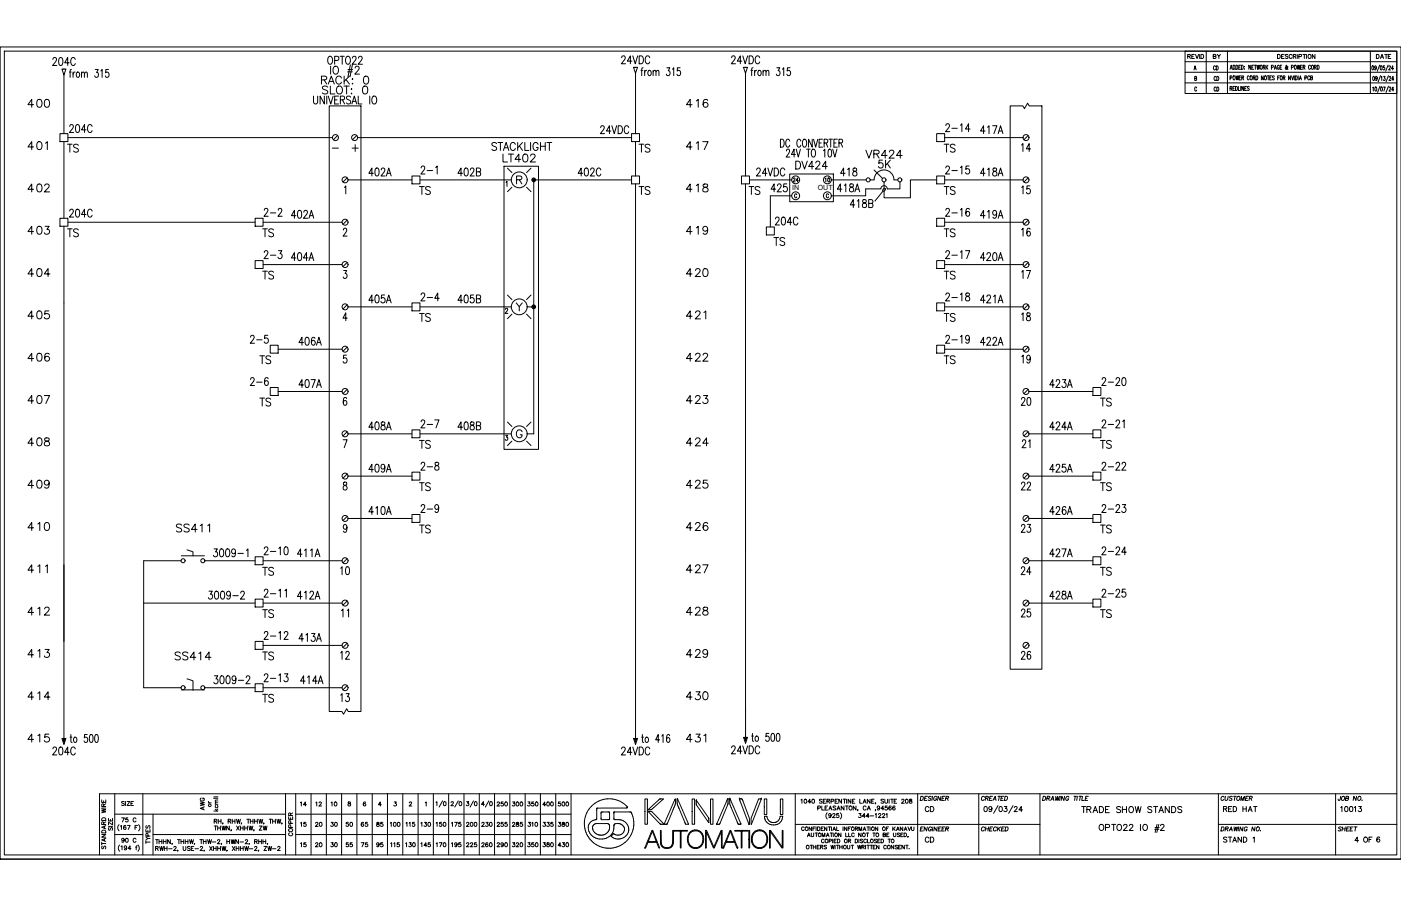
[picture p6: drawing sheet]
<svg xmlns="http://www.w3.org/2000/svg" width="432mm" height="279mm" viewBox="0 0 432 279" stroke-linecap="round" stroke-linejoin="round" font-family="sans-serif">
<defs><g id="words">
<g font-size="5.7">
<text x="15.2" y="21.5">204C</text>
<text x="100.2" y="21.2">OPTO22</text>
<text x="190.5" y="20.8">24VDC</text>
<text x="224.4" y="20.8">24VDC</text>
<text x="98.1" y="27.2">RACK: 0</text>
<text x="10.6" y="34.2">00</text>
<text x="98.4" y="30.3">SLOT: 0</text>
<text x="213.8" y="34.2">16</text>
<text x="20.5" y="42">204C</text>
<text x="290.7" y="42">2-14</text>
<text x="10.6" y="47.3">01</text>
<text x="150.6" y="47.6">STACKLIGHT</text>
<text x="184.1" y="42.3">24VDC</text>
<text x="213.8" y="47.3">17</text>
<text x="301.3" y="42.3">417A</text>
<text x="314" y="48">14</text>
<text x="19.8" y="48.3">TS</text>
<text x="154.2" y="51.2">LT402</text>
<text x="196.1" y="48.3">TS</text>
<text x="244.5" y="53.3">DV424</text>
<text x="266" y="50.1">VR424</text>
<text x="269.9" y="52.9">5K</text>
<text x="290" y="48.3">TS</text>
<text x="112.9" y="55.4">402A</text>
<text x="128.8" y="55">2-1</text>
<text x="140.4" y="55.4">402B</text>
<text x="177.4" y="55.4">402C</text>
<text x="232.1" y="55.4">24VDC</text>
<text x="258.2" y="55.4">418</text>
<text x="290.7" y="55">2-15</text>
<text x="301.3" y="55.4">418A</text>
<text x="10.6" y="60.3">02</text>
<text x="213.8" y="60.3">18</text>
<text x="236.7" y="60.3">425</text>
<text x="257.2" y="60.3">418A</text>
<text x="261.1" y="65.3">418B</text>
<text x="314" y="61">15</text>
<text x="20.5" y="68.1">204C</text>
<text x="80.4" y="68.1">2-2</text>
<text x="88.9" y="68.4">402A</text>
<text x="238.1" y="70.6">204C</text>
<text x="290.7" y="68.1">2-16</text>
<text x="301.3" y="68.4">419A</text>
<text x="10.6" y="73.4">03</text>
<text x="213.8" y="73.4">19</text>
<text x="237.8" y="76.9">TS</text>
<text x="314" y="74.1">16</text>
<text x="80.4" y="81.1">2-3</text>
<text x="88.9" y="81.5">404A</text>
<text x="290.7" y="81.1">2-17</text>
<text x="301.3" y="81.5">420A</text>
<text x="10.6" y="86.4">04</text>
<text x="213.4" y="86.4">20</text>
<text x="314" y="87.1">17</text>
<text x="112.9" y="94.5">405A</text>
<text x="128.8" y="94.2">2-4</text>
<text x="140.4" y="94.5">405B</text>
<text x="290.7" y="94.2">2-18</text>
<text x="301.3" y="94.5">421A</text>
<text x="10.6" y="99.5">05</text>
<text x="213.4" y="99.5">21</text>
<text x="314" y="100.2">18</text>
<text x="76.2" y="107.2">2-5</text>
<text x="91.4" y="107.6">406A</text>
<text x="290.7" y="107.2">2-19</text>
<text x="301.3" y="107.6">422A</text>
<text x="10.6" y="112.5">06</text>
<text x="213.4" y="112.5">22</text>
<text x="314" y="113.2">19</text>
<text x="10.6" y="125.6">07</text>
<text x="76.2" y="120.3">2-6</text>
<text x="91.4" y="120.7">407A</text>
<text x="213.4" y="125.6">23</text>
<text x="322.8" y="120.7">423A</text>
<text x="338.7" y="120.3">2-20</text>
<text x="79" y="126.3">TS</text>
<text x="314" y="126.3">20</text>
<text x="338.3" y="126.3">TS</text>
<text x="112.9" y="133.7">408A</text>
<text x="128.8" y="133.3">2-7</text>
<text x="140.4" y="133.7">408B</text>
<text x="322.8" y="133.7">424A</text>
<text x="338.7" y="133.3">2-21</text>
<text x="10.6" y="138.6">08</text>
<text x="213.4" y="138.6">24</text>
<text x="314" y="139.3">21</text>
<text x="112.9" y="146.8">409A</text>
<text x="322.8" y="146.8">425A</text>
<text x="10.6" y="151.7">09</text>
<text x="128.4" y="152.4">TS</text>
<text x="213.4" y="151.7">25</text>
<text x="314" y="152.4">22</text>
<text x="338.3" y="152.4">TS</text>
<text x="112.9" y="159.8">410A</text>
<text x="128.8" y="159.5">2-9</text>
<text x="322.8" y="159.8">426A</text>
<text x="338.7" y="159.5">2-23</text>
<text x="10.9" y="164.7">10</text>
<text x="53.6" y="165.5">SS411</text>
<text x="128.4" y="165.5">TS</text>
<text x="213.4" y="164.7">26</text>
<text x="314" y="165.5">23</text>
<text x="338.3" y="165.5">TS</text>
<text x="64.9" y="172.9">3009-1</text>
<text x="90.7" y="172.9">411A</text>
<text x="322.8" y="172.9">427A</text>
<text x="10.9" y="177.8">11</text>
<text x="80.1" y="178.5">TS</text>
<text x="104.1" y="178.5">10</text>
<text x="213.4" y="177.8">27</text>
<text x="314" y="178.5">24</text>
<text x="338.3" y="178.5">TS</text>
<text x="63.5" y="185.9">3009-2</text>
<text x="90.7" y="185.9">412A</text>
<text x="322.8" y="185.9">428A</text>
<text x="10.9" y="190.9">12</text>
<text x="80.1" y="191.6">TS</text>
<text x="213.4" y="190.9">28</text>
<text x="314" y="191.6">25</text>
<text x="338.3" y="191.6">TS</text>
<text x="10.9" y="203.9">13</text>
<text x="91.4" y="199">413A</text>
<text x="213.4" y="203.9">29</text>
<text x="52.9" y="204.6">SS414</text>
<text x="80.1" y="204.6">TS</text>
<text x="104.1" y="204.6">12</text>
<text x="314" y="204.6">26</text>
<text x="64.9" y="212">3009-2</text>
<text x="91.7" y="212">414A</text>
<text x="10.9" y="217">14</text>
<text x="80.1" y="217.7">TS</text>
<text x="104.1" y="217.7">13</text>
<text x="213.4" y="217">30</text>
<text x="10.9" y="230">15</text>
<text x="213.4" y="230">31</text>
</g>
<g font-size="5.3">
<text x="128.4" y="61">TS</text>
<text x="196.1" y="61">TS</text>
<text x="230" y="61">TS</text>
<text x="290" y="61">TS</text>
<text x="19.8" y="74.1">TS</text>
<text x="80.1" y="74.1">TS</text>
<text x="290" y="74.1">TS</text>
<text x="80.1" y="87.1">TS</text>
<text x="290" y="87.1">TS</text>
<text x="128.4" y="100.2">TS</text>
<text x="290" y="100.2">TS</text>
<text x="79" y="113.2">TS</text>
<text x="290" y="113.2">TS</text>
<text x="128.4" y="139.3">TS</text>
<text x="338.3" y="139.3">TS</text>
<text x="128.8" y="146">2-8</text>
<text x="338.7" y="146">2-22</text>
<text x="80.4" y="172.2">2-10</text>
<text x="338.7" y="172.2">2-24</text>
<text x="80.4" y="185.2">2-11</text>
<text x="338.7" y="185.2">2-25</text>
<text x="108.7" y="191.6" transform="rotate(-90 108.7 191.6)">11</text>
<text x="80.4" y="198.3">2-12</text>
<text x="80.4" y="211.3">2-13</text>
<text x="15.2" y="233.9">204C</text>
<text x="190.5" y="233.9">24VDC</text>
<text x="224.4" y="233.5">24VDC</text>
</g>
<g font-size="4.9">
<text x="133.3" y="250.1">1/0</text>
<text x="142.9" y="250.1">3/0</text>
<text x="147.5" y="250.1">4/0</text>
<text x="332.3" y="251.9">TRADE SHOW STANDS</text>
<text x="284.3" y="261.1">CD</text>
<text x="419.5" y="261.1">OF</text>
</g>
<g font-size="4.4">
<text x="372.9" y="19.4">BY</text>
<text x="373.2" y="22.9">CD</text>
<text x="423.3" y="19.4">DATE</text>
<text x="373.2" y="26.1">CD</text>
<text x="284.3" y="251.5">CD</text>
<text x="376.1" y="251.5">RED HAT</text>
<text x="412.4" y="251.5">10013</text>
<text x="91.7" y="256.1">15</text>
<text x="96.3" y="256.1">20</text>
<text x="100.9" y="256.1">30</text>
<text x="105.8" y="256.1">50</text>
<text x="110.4" y="256.1">65</text>
<text x="115" y="256.1">85</text>
<text x="119.2" y="256.1">100</text>
<text x="124.2" y="256.1">115</text>
<text x="128.8" y="256.1">130</text>
<text x="133.7" y="256.1">150</text>
<text x="138.3" y="256.1">175</text>
<text x="147.5" y="256.1">230</text>
<text x="157" y="256.1">285</text>
<text x="161.9" y="256.1">310</text>
<text x="171.1" y="256.1">380</text>
<text x="91.7" y="262.5">15</text>
<text x="96.3" y="262.5">20</text>
<text x="100.9" y="262.5">30</text>
<text x="105.8" y="262.5">55</text>
<text x="110.4" y="262.5">75</text>
<text x="115" y="262.5">95</text>
<text x="119.6" y="262.5">115</text>
<text x="124.2" y="262.5">130</text>
<text x="128.8" y="262.5">145</text>
<text x="133.7" y="262.5">170</text>
<text x="138.3" y="262.5">195</text>
<text x="147.5" y="262.5">260</text>
<text x="157" y="262.5">320</text>
<text x="166.5" y="262.5">380</text>
<text x="171.1" y="262.5">430</text>
</g>
<g font-size="4">
<text x="373.2" y="29.3">CD</text>
<text x="243.4" y="57.2">24</text>
<text x="253.3" y="57.2">10</text>
<text x="91.7" y="249.8">14</text>
<text x="96.3" y="249.8">12</text>
<text x="101.2" y="249.8">10</text>
<text x="106.2" y="249.8">8</text>
<text x="115.7" y="249.8">4</text>
<text x="152.4" y="249.8">250</text>
<text x="157" y="249.8">300</text>
<text x="161.6" y="249.8">350</text>
<text x="166.5" y="249.8">400</text>
<text x="171.1" y="249.8">500</text>
<text x="301.6" y="248">CREATED</text>
<text x="375.4" y="248">CUSTOMER</text>
<text x="91.4" y="258.9" transform="rotate(-90 91.4 258.9)">COPPER</text>
</g>
<text font-size="2.6" x="101.6" y="46.9">-</text>
<g font-size="2.2">
<text x="244.1" y="58.6">IN</text>
<text x="252.1" y="58.7">OUT</text>
</g>
</g></defs>
<g fill="none" stroke="#000" stroke-width=".31">
<path d="M0 14.5h431.8v250.4h-431.8zM1.3 15.8h429.2v247.9h-429.2zM108 20l-.7 3.7M108.6 20l-.7 3.7M365.3 15.8h65.2v13h-65.2zM365.3 19h65.2M366.1 17.4l.7-.1v-.4l-.7-.1v1.2M366.5 17.4l.4 .6M367.3 17.4h.5M368.1 16.8h-.8v1.2h.8M368.5 16.8l.4 1.2 .5-1.2M369.7 16.8v1.2"/>
<path d="M370.1 16.8h.5a.67 .67 0 0 1 .4 .6 .67 .67 0 0 1-.4 .6h-.5zM371.8 15.8v13M378.3 15.8v13M393.7 16.8h.5a.67 .67 0 0 1 .4 .6 .67 .67 0 0 1-.4 .6h-.5zM395 17.4h.5M395.8 16.8h-.8v1.2h.8M397 17l-.3-.2-.6 .2 .2 .3 .6 .2v.5l-.8-.2M398.2 17.1a.47 .47 0 0 0-.5-.3 .47 .47 0 0 0-.4 .5v.2a.47 .47 0 0 0 .4 .5 .47 .47 0 0 0 .5-.3M398.6 17.4l.7-.1 .1-.4-.8-.1v1.2M399 17.4l.4 .6M399.8 16.8v1.2M400.3 17.4h.7l.1-.5-.8-.1v1.2"/>
<path d="M401.6 16.8h.8M402 16.8v1.2M402.7 16.8v1.2M405.3 16.8v1.2l-.8-1.2v1.2M422.4 15.8v13M19.7 23.1v18.1M22 21.4l-.3 .1-.1 .4v2M22.5 22.2v1.7M23.7 22.4a.78 .78 0 0 1 .9 .5 .78 .78 0 0 1-.4 1l-.6-.4-.1-.6zM25.1 22.7l.4-.5 .4 .2 .1 1.5M25.1 22.2v1.7M26 22.7l.4-.5 .4 .2 .1 1.5"/>
<path d="M29.4 21.4h.9l-.5 1a.7 .7 0 0 1 .5 .9 .7 .7 0 0 1-1 .3l-.1-.2M31.1 21.9l.4-.5v2.5M33.4 21.4h-.8v1.1a.76 .76 0 0 1 1.1 .4 .76 .76 0 0 1-.8 1l-.4-.5M101.5 32.7h9.8v186.7h-4l-.5-.8-.9 1.7-.5-.9h-3.9zM195.9 22.6v18.6M198.2 20.9l-.3 .1-.1 .4v1.9M198.7 21.7v1.6M199.9 21.8a.78 .78 0 0 1 .9 .6 .78 .78 0 0 1-.5 .9l-.6-.3v-.6zM201.3 22.2l.4-.5 .4 .1 .1 1.5M201.3 21.7v1.6M202.2 22.2l.4-.5 .4 .1 .1 1.5M205.5 20.9h.9l-.4 .9a.7 .7 0 0 1 .5 1 .7 .7 0 0 1-1.1 .3v-.2"/>
<path d="M207.2 21.4l.4-.5v2.4M209.6 20.9h-.8l-.1 1a.76 .76 0 0 1 1.2 .5 .76 .76 0 0 1-.9 .9l-.4-.4M213.3 32.3h-1.7l1.1-1.7v2.5M229.8 22.6v31.7M232.1 20.9l-.3 .1-.1 .4v1.9M232.6 21.7v1.6M233.8 21.8a.78 .78 0 0 1 .9 .6 .78 .78 0 0 1-.5 .9l-.6-.3v-.6zM235.2 22.2l.4-.5 .4 .1 .1 1.5M235.2 21.7v1.6M236.1 22.2l.4-.5 .4 .1 .1 1.5M239.4 20.9h.9l-.5 .9a.69 .69 0 0 1 .6 1 .69 .69 0 0 1-1 .3l-.1-.2M241.1 21.4l.5-.5v2.4"/>
<path d="M243.5 20.9h-.8l-.1 1a.76 .76 0 0 1 1.2 .5 .76 .76 0 0 1-.9 .9l-.4-.4M311.3 32.7h4l.4 .8 1-1.7 .5 .9h3.9v173.7h-9.8zM365.3 25.6h65.2M365.3 22.3h65.2M368 21.6l.3-1.3 .4 1.3M368.1 21.1h.4M368.2 24.2l.5-.1v-.5h-.5v1.2l.6-.1-.2-.5M368.8 27.1a.32 .32 0 0 0-.4-.3 .32 .32 0 0 0-.2 .5l.2 .7 .2 .1 .2-.3M379.1 21.4l.4-1.3 .3 1.3M379.1 24h.5v-.6h-.5v1.2M379.1 27.2h.5l.1-.4-.6-.2v1.3M379.2 21h.5"/>
<path d="M379.4 27.2l.3 .7M380 27.2h.3M380 20.1a.64 .64 0 0 1 .7 .6 .64 .64 0 0 1-.7 .7zM380.2 23.4h.1a.6 .6 0 0 1 .4 .6 .6 .6 0 0 1-.5 .6l-.2-.4zM380.6 26.6h-.6v1.3h.6M380.8 26.6a.62 .62 0 0 1 .6 .7 .62 .62 0 0 1-.6 .6zM380.9 20.1a.64 .64 0 0 1 .6 .6 .64 .64 0 0 1-.6 .7zM380.9 23.4l.2 1.2 .2-1.2 .3 1.2 .2-1.2M381.7 26.6v1.3h.5M381.8 20.7h.3M381.9 24h.4M382.4 20.1h-.6v1.3h.6"/>
<path d="M382.4 26.6v1.3M382.5 23.4h-.6v1.2h.6M382.6 20.1a.64 .64 0 0 1 .6 .6 .64 .64 0 0 1-.6 .7zM382.7 24l.5-.1v-.5h-.5v1.2M383 24l.3 .6M383.3 26.6v1.3l-.6-1.3v1.3M383.5 20.5h.1M383.5 21.3h.1M383.6 27.2h.4M384.2 26.6h-.6v1.3h.6M385 23.7a.32 .32 0 0 0-.4-.3 .32 .32 0 0 0-.2 .5l.2 .7h.2l.2-.3M385 26.8a.29 .29 0 0 0-.4-.1 .29 .29 0 0 0 0 .5l.4 .5-.2 .2-.3-.2"/>
<path d="M385.4 23.4h.1a.6 .6 0 0 1 .5 .6 .6 .6 0 0 1-.6 .6l-.1-.4zM385.5 20.1v1.3l-.6-1.3v1.3M385.8 20.7h.4M386.2 24l.5-.1v-.5h-.5v1.2M386.4 20.1h-.6v1.3h.6M386.5 24l.3 .6M386.6 20.1h.6M386.9 20.1v1.3M387.1 23.4a.62 .62 0 0 1 .6 .6 .62 .62 0 0 1-.6 .6zM387.4 20.1l.2 1.3 .2-1.3 .2 1.3 .2-1.3M388.6 20.2v-.1a.62 .62 0 0 1 .5 .6 .62 .62 0 0 1-.5 .6l-.2-.4zM389.3 20.7h.5v-.5l-.5-.1v1.3"/>
<path d="M389.3 23.4v1.2l-.5-1.2v1.2M389.6 20.7l.3 .7M389.8 23.4h.1a.6 .6 0 0 1 .5 .6 .6 .6 0 0 1-.6 .6l-.1-.4zM390.2 20.1v1.3M390.4 20.7l.4 .7M390.6 23.4h.6M390.8 20.1l-.6 .9M390.9 23.4v1.2M391.4 24h.3M391.9 20.8l.5-.1v-.5l-.5-.1v1.3M391.9 23.4h-.5v1.2h.5M392.7 21.4l.4-1.3 .3 1.3"/>
<path d="M392.7 23.6l-.5-.2v.4a.55 .55 0 0 1 .5 .8l-.5-.2M392.9 21h.4M393.8 24h.3M394.3 20.4a.34 .34 0 0 0-.4-.3 .34 .34 0 0 0-.2 .5l.2 .8 .4-.3-.2-.2M394.3 23.4h-.5v1.2M394.5 20.7h.4M394.7 23.4h.1a.61 .61 0 0 1 .4 .6 .61 .61 0 0 1-.5 .6l-.2-.4zM395.1 20.1h-.6v1.3h.6M395.5 24l.5-.1v-.5h-.5v1.2M395.8 24l.2 .6M397 20.7l-.1-.2a.66 .66 0 0 1-.7 .8v-.4l.4-.5-.1-.3-.1 .5 .4 .7h.2M397.7 23.4v1.2l-.6-1.2v1.2"/>
<path d="M398 20.8l.5-.1v-.5l-.5-.1v1.3M398.1 23.4l.3 1.2 .3-1.2M398.9 23.4v1.2M399.1 20.2v-.1a.62 .62 0 0 1 .5 .6 .62 .62 0 0 1-.5 .6zM399.2 23.4a.62 .62 0 0 1 .6 .6 .62 .62 0 0 1-.6 .6zM399.8 20.1l.2 1.3 .2-1.3 .3 1.3 .2-1.3M400.1 23.4v1.2M400.5 24.6l.3-1.2 .3 1.2M400.6 24.2h.4M400.8 20.7h.4M401.4 20.1h-.6v1.3h.6M401.6 20.7h.5v-.5l-.5-.1v1.3"/>
<path d="M401.9 20.7l.3 .7M402.2 24h.5v-.6h-.5v1.2M403.7 23.7a.33 .33 0 0 0-.4-.3 .33 .33 0 0 0-.3 .5l.2 .7h.3l.2-.3M403.9 20.4a.34 .34 0 0 0-.4-.3 .34 .34 0 0 0-.2 .5l.2 .7 .2 .1 .2-.3M403.9 24l.5-.1v-.5h-.5v1.2l.6-.1-.2-.5M404.3 20.2l.1-.1a.62 .62 0 0 1 .5 .6 .62 .62 0 0 1-.6 .6l-.1-.4zM405.1 20.7h.5v-.5l-.5-.1v1.3M405.4 20.7l.3 .7M406 20.1a.64 .64 0 0 1 .6 .6 .64 .64 0 0 1-.6 .7zM422.9 20.4a.63 .63 0 0 1 .6 .5 .63 .63 0 0 1-.4 .7l-.3-.3zM423.1 27.1l.2-.3v1.3M423.2 23.6a.59 .59 0 0 1 .5 .6 .59 .59 0 0 1-.5 .6z"/>
<path d="M423.9 26.9a.63 .63 0 0 1 .6 .5 .63 .63 0 0 1-.4 .7l-.3-.2zM424.2 20.7l-.1 .3a.34 .34 0 0 1-.5-.3 .34 .34 0 0 1 .5-.3 .63 .63 0 0 1 .2 .7 .63 .63 0 0 1-.6 .4v-.1M424.5 24l-.2 .3a.34 .34 0 0 1-.4-.3 .34 .34 0 0 1 .4-.4 .63 .63 0 0 1 .3 .7 .63 .63 0 0 1-.6 .5l-.1-.2M425.2 20.1l-.7 1.9M425.3 26.6l-.7 1.9M425.5 23.3l-.7 2M425.5 20.4a.63 .63 0 0 1 .6 .5 .63 .63 0 0 1-.4 .7l-.3-.3zM425.6 26.9a.63 .63 0 0 1 .6 .5 .63 .63 0 0 1-.4 .7l-.3-.2zM425.7 23.8l.2-.2v1.2M426.3 26.8h.6l-.4 1.3M426.4 23.6h.5l-.3 .4a.35 .35 0 0 1 .3 .6 .35 .35 0 0 1-.6 0M426.7 20.3h-.4v.5a.34 .34 0 0 1 .5 .1 .34 .34 0 0 1-.1 .5 .34 .34 0 0 1-.5-.1"/>
<path d="M427.8 20.1l-.7 1.9M427.9 23.3l-.7 2M427.9 26.6l-.7 1.9M428 20.6l.1-.2a.28 .28 0 0 1 .4 0 .28 .28 0 0 1 0 .4l-.5 .8h.6M428.1 23.9l.1-.2a.28 .28 0 0 1 .4-.1 .28 .28 0 0 1 0 .4l-.5 .8h.6M428.1 27.1l.2-.3 .3 .3-.5 1h.6M429.5 21.1h-.7l.5-.8v1.3M429.6 24.4h-.7l.4-.8v1.2M429.6 27.7h-.7l.4-.9v1.3M19.7 43.7v23.6M20.9 42.4h81.6M104.1 41.8l-1.3 1.3"/>
<path d="M106.1 57.8l.5-.5v2.5M107 54.8l-1.3 1.3M107.3 55.5h19.7M108.5 45.7h1.9M109.5 44.6v2.1M110 41.8l-1.4 1.3M110.2 42.4h84.4M129.4 55.5h28.2M155.3 51.3h10.7v87.3h-10.7zM156 56.2l.3-.3v1.6M156.4 51.9l1.4 1.3M157.8 57.7l-1.4 1.4"/>
<path d="M159.2 55.4l1.4-.1 .2-.3-.1-.5-.4-.2h-1.1v2.4M160 55.4l.8 1.3M162.3 57.7l1.4 1.4M163.7 51.9l-1.4 1.3M194.6 41.2h2.5v2.5h-2.5zM194.6 54.3h2.5v2.4h-2.5zM194.6 55.5h-30.1v78.3h-2M195.9 43.7v10.6M195.9 56.7v171M213.3 45.3h-1.7l1.1-1.6v2.4M213.3 58.4h-1.7l1.1-1.7v2.5M228.5 54.3h2.5v2.4h-2.5z"/>
<path d="M229.8 56.7v170.7h-.6l.6 1.8 .6-1.8h-.6M231 55.5h13M240.5 42.9a1.29 1.29 0 0 1 1.2 .8 1.29 1.29 0 0 1-.2 1.3l-.4 .4h-.6zM242.4 46.6l.1-.4a.53 .53 0 0 1 .7-.1 .53 .53 0 0 1 .1 .8l-1 1.5h1.1M243.4 53.7h13.5v8.5h-13.5zM243.4 43.5a.65 .65 0 0 0-.8-.6 .65 .65 0 0 0-.4 1v.6a.65 .65 0 0 0 .4 .9 .65 .65 0 0 0 .8-.6M245.2 47.6h-1.3l.9-1.6v2.4M245.4 46l.6 2.4 .7-2.4M246.8 43.5a.65 .65 0 0 0-.8-.6 .65 .65 0 0 0-.4 1v.6a.65 .65 0 0 0 .4 .9 .65 .65 0 0 0 .8-.6M247.6 43.1l.2-.2a1.38 1.38 0 0 1 .5 2.4l-.2 .1a1.39 1.39 0 0 1-.5-2.3zM248.6 46h1.1M249.2 46v2.4"/>
<path d="M250.3 42.9v2.5l-1.1-2.5v2.5M250.4 46.1l.1-.1a1.37 1.37 0 0 1 .5 2.3l-.1 .1a1.37 1.37 0 0 1-.5-2.3zM250.7 42.9l.7 2.5 .7-2.5M252.5 44.1h.6M253.5 42.9h-1v2.5h1M253.8 46.5l.4-.5v2.4M254 44.1l1-.1 .1-.4-.1-.5-1-.2v2.5M254.6 44.1l.5 1.3M255.4 46.1l.4-.1a1.74 1.74 0 0 1 0 2.4h-.1a2.02 2.02 0 0 1-.3-2.3zM255.5 42.9h1.1M256 42.9v2.5M256.2 55.5h10.8"/>
<path d="M256.6 46l.7 2.4 .7-2.4M257 44.1h.7M258.1 42.9h-1.1v2.5h1.1M258.6 44.1l.9-.1 .2-.4-.2-.5-.9-.2v2.5M259.1 44.1l.6 1.3M268.2 55.5h1.2a3.1 3.1 0 0 1 3.1-3.1 3.1 3.1 0 0 1 3 3.1h1.2M269.4 52.4l2.6 2.6M272.1 58.8l.3-.7h.5v.4l-.4 .5h-.4l-2.4 3M277.4 56.1v2.2h-3.9a.98 .98 0 0 0-1-1 .98 .98 0 0 0-1 .9l-4.7 .1v2.1h-10.6M288.7 55.5h-8.1v5.5h-8.1v-4.9M291.1 42.4h24.4M291.1 55.5h24.4"/>
<path d="M19.7 69.8v157.9M20.9 68.5h57.7M81.1 68.5h24.3M105.8 71l.4-.6 .5 .1 .2 .3-.3 .8-.9 1.2h1.3M107 67.9l-1.3 1.3M213.3 71.4h-1.7l1.1-1.6v2.4M237.4 60.4v9.6M255.4 60.1a.36 .36 0 0 0-.5-.3 .36 .36 0 0 0-.2 .4v.3a.36 .36 0 0 0 .2 .5 .36 .36 0 0 0 .5-.3M291.1 68.5h24.4M81.1 81.6h24.3M105.9 83.4h1l-.5 .9a.7 .7 0 0 1 .6 1.1 .7 .7 0 0 1-1.3 0M107 80.9l-1.3 1.3"/>
<path d="M107 94l-1.3 1.3M107 98.1h-1.3l.9-1.6v2.4M107.3 94.6h19.7M129.4 94.6h28.2M155.7 95.4l.2-.3h.3l.3 .4-.8 1.1h.8M156.4 91l1.4 1.4M157.8 96.9l-1.4 1.4M159.1 93.4l.9 1.2v1.3M161 93.4l-1 1.2M162.3 96.9l1.4 1.4M162.5 94.6h2M163.7 91l-1.4 1.4"/>
<path d="M291.1 94.6h24.4M291.1 81.6h24.4M85.7 107.7h19.7M106.8 109.5h-.9l-.1 1.1a.72 .72 0 0 1 1 .1 .72 .72 0 0 1 0 .9 .72 .72 0 0 1-1 .1l-.1-.2M107 107l-1.3 1.3M291.1 107.7h24.4M85.7 120.7h19.7M105.7 135.6h1.3l-.9 2.5M106.8 122.9l-.5-.3a1.48 1.48 0 0 0 .1 2.4 .72 .72 0 0 0 .5-.9 .72 .72 0 0 0-.9-.5l-.2 .6M107 120.1l-1.3 1.3M107 133.1l-1.3 1.3M107.3 133.8h19.7"/>
<path d="M129.4 133.8h28.2M155.8 134.2h.7l-.4 .6a.46 .46 0 0 1 .4 .7 .46 .46 0 0 1-.8 0M156.4 130.2l1.4 1.3M157.8 136l-1.4 1.4M160.9 133.1a.91 .91 0 0 0-1-.5 .91 .91 0 0 0-.7 .9 1.02 1.02 0 0 0 .3 1.3 1.02 1.02 0 0 0 1.3-.1l.1-.6h-.6M162.3 136l1.4 1.4M163.7 130.2l-1.4 1.3M317.2 133.8h19.6M317.2 120.7h19.6M105.9 148.8v.7a.9 .9 0 0 1 1 .6 .9 .9 0 0 1-.4 1 .76 .76 0 0 1-.8-.8 .76 .76 0 0 1 .9-.7l.3-.4-.1-.4zM107 146.2l-1.3 1.3M107 159.2l-1.3 1.3"/>
<path d="M107.3 146.8h19.7M107.3 159.9h19.7M127 145.6h2.4v2.5h-2.4zM317.2 146.8h19.6M317.2 159.9h19.6M336.8 145.6h2.5v2.5h-2.5zM10.4 162.8h-1.8l1.2-1.7v2.5M10.4 175.8h-1.8l1.2-1.6v2.4M55.8 172.9h-11.5v39.2h11.5M55.9 171.4h7.1M57.6 169.6l1.9 .6v1.2M63.1 172.9h15.5"/>
<path d="M78.6 171.7h2.5v2.5h-2.5zM81.1 172.9h24.3M106.9 162.5l-.2 .6a.67 .67 0 0 1-.9-.6 .67 .67 0 0 1 .9-.7l.2 .7a1.22 1.22 0 0 1-.7 1.7l-.3-.4M317.2 172.9h19.6M336.8 171.7h2.5v2.5h-2.5zM10.4 188.9h-1.8l1.2-1.7v2.5M44.3 186h34.3M78.6 184.8h2.5v2.4h-2.5zM78.6 197.8h2.5v2.5h-2.5zM81.1 186h24.3M81.1 199h24.3M317.2 186h19.6"/>
<path d="M336.8 184.8h2.5v2.4h-2.5zM10.4 201.9h-1.8l1.2-1.6v2.4M10.4 215h-1.8l1.2-1.7v2.5M55.9 212.7h7.1M57.6 209.3l1.9 .7v2.9M63.1 212.1h15.5M78.6 210.9h2.5v2.4h-2.5zM81.1 212.1h24.3M10.4 228h-1.8l1.2-1.6v2.4M19.1 227.7h1.2l-.6 1.9zM21.6 227.3h.6M21.8 226.5v2l.1 .4 .3 .1"/>
<path d="M22.9 227.5a.78 .78 0 0 1 .9 .5 .78 .78 0 0 1-.5 1l-.6-.4-.1-.6zM26.9 226.5h-.8l-.1 1.1a.76 .76 0 0 1 1.1 .4 .76 .76 0 0 1-.8 1l-.4-.5M27.8 226.6l.4-.1a1.74 1.74 0 0 1 0 2.5h-.2a1.98 1.98 0 0 1-.2-2.4zM29.4 226.6l.4-.1a1.74 1.74 0 0 1 0 2.5h-.1a1.98 1.98 0 0 1-.3-2.4zM195.3 227.7h1.2l-.6 1.9zM197.8 227.3h.5M198 226.5v2l.1 .4 .3 .1M199.1 227.5a.78 .78 0 0 1 .9 .5 .78 .78 0 0 1-.5 1l-.6-.4-.1-.6zM203.3 228.2h-1.2l.8-1.7v2.5M204 227l.4-.5v2.5M206.4 226.9l-.5-.4a1.54 1.54 0 0 0 .1 2.5 .72 .72 0 0 0 .5-.9 .72 .72 0 0 0-.8-.5l-.3 .6M231.6 227h.6"/>
<path d="M231.9 226.2v2l.1 .3 .3 .1M233 227.1a.78 .78 0 0 1 .9 .6 .78 .78 0 0 1-.5 .9l-.6-.3-.1-.6zM237 226.2h-.9v1a.77 .77 0 0 1 1.1 .5 .77 .77 0 0 1-.8 .9l-.4-.4M237.8 226.3l.5-.1a1.77 1.77 0 0 1 0 2.4h-.2a1.94 1.94 0 0 1-.3-2.3zM239.5 226.3l.4-.1a1.72 1.72 0 0 1 0 2.4h-.2a2.02 2.02 0 0 1-.2-2.3zM31.3 257.3h1.3l-1.3 .9h1.3M31.3 249.4l1.3 .3-1.3 .3 1.3 .3-1.3 .3M31.3 246.7v.8h1.3v-.8M31.3 249.2h1.3M31.3 259.7v.9M31.5 256.1h.9l.2 .8h-1.3zM31.5 252.3h.9l.2 .7h-1.3z"/>
<path d="M31.9 254.3v-.7l-.3-.2-.3 .9h1.3M31.9 248.7v-.7l-.3-.1-.3 .8h1.3M31.9 247v.5M32.2 254.8v.6M32.2 258.7v.6M32.6 258.5l-1.3 .5 1.3 .5M32.6 254.6l-1.3 .5 1.3 .5M32.6 253.4l-.7 .5M32.6 247.9l-.7 .4M33.4 252.4v.8h1.3v-.8M33.4 254.8h1.3M33.6 255.2l-.2 .3 .2 .6 .3-.2 .4-.7 .4 .3-.2 .6"/>
<path d="M34 252.7v.5M34.7 253.5v.9l-1.3-.9v.9M35.4 257.4h8.6M35.4 251.1h52.6M35.4 244.8v18.9M36.7 254.3a1.27 1.27 0 0 0 0 1.9M37.1 254.8l.3-.2v1.2M37.5 252.2h.8l-.6 1.3M38.3 258.9a.39 .39 0 0 1-.6 .4 .39 .39 0 0 1-.1-.7 .39 .39 0 0 1 .6 .1v.8l-.3 .3-.4-.2M38.3 247.3l-.3-.1-.5 .1 .1 .3 .7 .3-.1 .4-.7-.1M38.7 247.2v1.2M38.8 254.7l-.1-.1a.58 .58 0 0 0-.6 .6 .58 .58 0 0 0 .6 .6 .4 .4 0 0 0 0-.7 .4 .4 0 0 0-.6 .3"/>
<path d="M38.9 258.6a.57 .57 0 0 1 .6 .5 .57 .57 0 0 1-.6 .6l-.2-.5zM39.2 247.2h.8l-.8 1.2h.8M39.3 254.6h.8l-.6 1.2M39.4 252.2h-.6l-.1 .6a.44 .44 0 0 1 .7-.1 .44 .44 0 0 1-.1 .7 .44 .44 0 0 1-.6-.2M40.4 247.8h.4M41.1 247.2h-.7v1.2h.7M41.6 255.1h.5M41.9 252.5a.46 .46 0 0 0-.5-.3 .46 .46 0 0 0-.4 .5v.3a.46 .46 0 0 0 .4 .5 .46 .46 0 0 0 .5-.3M41.9 258.8a.46 .46 0 0 0-.5-.3 .46 .46 0 0 0-.4 .5v.3a.46 .46 0 0 0 .4 .5 .46 .46 0 0 0 .5-.3M42.4 254.6h-.8v1.2M42.7 254.3a1.27 1.27 0 0 1 0 1.9M44 244.8v18.9"/>
<path d="M45 258.1l.6 .5-.6 .4M45 255.8v.8h1.2v-.8M45 259.7h1.2M45 259.3v.8M45.1 254.6l-.1 .7 .4 .1 .3-.7 .3-.1 .2 .3-.2 .5M45.6 258.6h.6M45.6 256.1v.5M45.6 257.9v-.8h-.5l-.1 .8h1.2M47.2 257.4h40.8M47.2 251.1v12.6M47.9 258.9h.9M48.4 258.9v1.3"/>
<path d="M49 259.5h.9M49 258.9v1.3M49.9 258.9v1.3M50.3 259.5h.9M50.3 258.9v1.3M51.2 258.9v1.3M52.5 258.9v1.3l-.8-1.3v1.3M54.7 258.9h.8M55.1 258.9v1.3M55.8 259.5h.8M55.8 258.9v1.3M56.6 258.9v1.3"/>
<path d="M57.1 259.5h.8M57.1 258.9v1.3M57.9 258.9v1.3M58.4 258.9l.3 1.3 .3-1.3 .3 1.3 .3-1.3M61.6 258.9h.8M61.7 247.2l1.3 .3-1.3 .3 1.3 .4-1.3 .3M62 246.1a.47 .47 0 0 0-.3 .5 .47 .47 0 0 0 .5 .4h.3a.46 .46 0 0 0 .5-.4 .46 .46 0 0 0-.5-.5v.3M62 258.9v1.3M62.6 249v.6M62.7 259.5h.8M62.7 258.9v1.3M63 248.8l-1.3 .5 1.3 .5"/>
<path d="M63.5 258.9v1.3M64 258.9l.3 1.3 .3-1.3 .3 1.3 .3-1.3M64.2 247.1l.4 .5M64.2 247.6h.9M65.4 259.7h1.1M65.9 250.1h1.3M65.9 245.7h1.3M66 246.2h.1M66 253.3l.7-.1 .1-.4-.8-.2v1.3M66 254.7h.8M66.3 246.2h.9M66.3 249.5l.6 .6"/>
<path d="M66.3 248h.9M66.4 253.3l.4 .6M66.4 254.7v1.3M66.5 248.4a.4 .4 0 0 0 0 .6 .4 .4 0 0 0 .5 0 .4 .4 0 0 0 0-.6M67 259.2l.3-.3 .5 .3-.8 1h.8M67.1 254.7v1.3M67.1 255.4h.8M67.2 247.4h-.8l.2 .6M67.2 246.7l-.8 .1 .2 .6M67.2 249.5l-.5 .4M67.3 252.6v1.3M67.3 253.3h.8"/>
<path d="M67.9 254.7v1.3M68.1 252.6v1.3M68.4 254.7l.3 1.3 .3-1.3 .3 1.3 .3-1.3M68.7 253.9l-.1 .2M69.9 259.5h.9M69.9 258.9v1.3M70.3 253.3l.7-.1 .1-.4-.8-.2v1.3M70.7 254.7v1.3l-.8-1.3v1.3M70.7 253.3l.5 .6M70.8 258.9v1.3M71.2 258.9l.3 1.3 .3-1.3 .3 1.3 .3-1.3M71.3 255.9l-.1 .3"/>
<path d="M71.6 253.3h.8M71.6 252.6v1.3M72.4 252.6v1.3M72.9 252.6l.3 1.3 .3-1.3 .3 1.3 .3-1.3M72.9 254.7l.8 1.3M73.5 258.9v1.3l-.8-1.3v1.3M73.7 254.7l-.8 1.3M74 259.7h1.1M74.1 255.4h.8M74.1 254.7v1.3M74.5 253.9l-.2 .2M74.9 254.7v1.3"/>
<path d="M75.4 255.4h.8M75.4 254.7v1.3M75.6 259.2l.2-.3 .5 .3-.8 1h.9M76.1 252.6h.8M76.2 254.7v1.3M76.5 252.6v1.3M76.7 254.7l.3 1.3 .3-1.3 .3 1.3 .3-1.3M77.2 253.3h.8M77.2 252.6v1.3M78 252.6v1.3M78.3 255.9l-.1 .3M78.5 259.5h.7l.1-.3-.8-.3v1.3"/>
<path d="M78.5 253.3h.8M78.5 252.6v1.3M78.9 259.5l.4 .7M79.3 252.6v1.3M79.7 259.5h.9M79.7 258.9v1.3M79.8 252.6l.3 1.3 .3-1.3 .3 1.3 .3-1.3M79.9 254.7h.8l-.8 1.3h.8M80.6 258.9v1.3M81 259.5h.9M81 258.9v1.3M81.1 254.7l.3 1.3 .3-1.3 .3 1.3 .3-1.3"/>
<path d="M81.3 253.9l-.1 .2M81.9 258.9v1.3M83 252.6h.8M83.4 252.6v1.3M84 253.3h.9M84 252.6v1.3M84.9 252.6v1.3M85.3 252.6l.3 1.3 .3-1.3 .4 1.3 .3-1.3M86.9 253.9l-.1 .2M88 244.8v18.9M91.1 257.4h84.9M91.1 251.1h84.9"/>
<path d="M91.1 244.8v18.9M95.9 244.8v18.9M100.6 244.8v18.9M105.3 244.8v18.9M110 244.8v18.9M112.7 247.5l-.2-.2a.56 .56 0 0 0-.6 .7 .56 .56 0 0 0 .8 .4 .39 .39 0 0 0-.2-.6 .39 .39 0 0 0-.5 .4M114.7 244.8v18.9M119.4 244.8v18.9M121.5 247.3h.7l-.4 .5a.42 .42 0 0 1 .3 .7 .42 .42 0 0 1-.7-.2M124.1 244.8v18.9M126.2 247.6l.2-.3 .5 .2-.8 1.1h.8M128.9 244.8v18.9"/>
<path d="M131.1 247.5l.3-.2v1.3M133.6 244.8v18.9M138.3 244.8v18.9M141.2 247l-1 1.9M143 244.8v18.9M147.7 244.8v18.9M152.4 244.8v18.9M155.1 253.6h-.6l-.1 .5a.44 .44 0 0 1 .7 0 .44 .44 0 0 1-.1 .7 .44 .44 0 0 1-.6-.2M157.1 244.8v18.9M161.9 244.8v18.9M164.5 259.9h-.6v.5a.45 .45 0 0 1 .6 0 .45 .45 0 0 1-.1 .7 .45 .45 0 0 1-.6-.2M166.6 244.8v18.9"/>
<path d="M168.6 253.6h.7l-.4 .5a.42 .42 0 0 1 .3 .6 .42 .42 0 0 1-.7-.1M171.3 244.8v18.9M176 244.8v18.9M181 257.6l.5 .8M181.3 254.7l.1 1.1M181.4 255.9l.4 1.1M181.5 254.3l-.2 .4M181.5 258.4l.3 .4M181.8 258.7l.5 .6M182.3 248.6a7.5 7.5 0 0 1 11 .3M182.3 259.3a7.5 7.5 0 0 0 4.8 2.3M182.3 248.6a7.6 7.6 0 0 0-1.3 9"/>
<path d="M182.6 255l.4 1.4M182.8 254.6l-.1 .4M183 254.4l-.2 .2M183 256.4l.3 .4M183.3 256.8l1.5 .7M183.7 252.8a2.62 2.62 0 0 0-2.2 1.5M184 249.3l-.1 3.2-.2 .3M184 249.3h.1M184 249.2h.1M184.8 257.5h.2M185.4 250.4l-.1 2.3 2.3 .1M185.4 250.4h-.1"/>
<path d="M187.3 254l.4 .3M187.3 254h-3.5l-.8 .4M187.4 250.4h-2M187.4 250.4l.5 .3M187.4 256.5a2.57 2.57 0 0 1-2.4 1M187.6 256.2l-.2 .3M187.7 254.3l.2 .8-.3 1.1M187.8 252.7l-.2 .1M187.8 252.7h.1M187.9 252.5l-.1 .1M187.9 250.7v1.9M188.3 257.9h.1"/>
<path d="M188.4 257.9h.1M188.4 257.8v.1M188.5 257.7l-.1 .1M188.9 257.2l-.4 .5M189 257l-.1 .2M189 257.1h.1M189 257l.1 .1a2.34 2.34 0 0 0 2 .4M189.2 250.7v.2M189.2 250.6v.1M189.2 251v1.5l.5 .3M189.2 254.5v.1a4 4 0 0 1-2.7 4 4 4 0 0 1-4.7-1.6M189.2 250.5v.1"/>
<path d="M189.3 250.5h-.1M189.3 250.4v.1M189.3 250.4h.1M189.5 254.1l.7-.1a2.04 2.04 0 0 1 1.9 .8M189.5 254.1l-.2 .3M189.7 252.8h.4M190.1 252.8h.5M190.6 252.8a3.2 3.2 0 0 1 3.1 2.5M191.5 257.3l-.4 .2M191.9 257l-.5 .3M192.1 254.8l.4 1.1-.6 1.1M193.2 249.2h-9.1"/>
<path d="M193.3 249.1h-.1M193.3 249v.1M193.3 249h.1M193.3 248.9v.1M193.4 257.2a3.3 3.3 0 0 1-5 .7M193.7 255.3v1l-.3 .9M194.4 250.4h-5.1M194.4 250.4l.3 .4M194.6 250.8l.1 .2M194.8 251a7.6 7.6 0 0 1-3.5 9.7M198.8 246.4h.7v7.8h-.7zM199.8 249.7h.9"/>
<path d="M199.8 259.5h2.5M199.8 259.5h.1M199.8 249.6v.1M199.9 259.1l-.1 .4M200.7 250.2h-.9l3.7 3.9 1.1 .1-3.7-3.9M200.7 250.3h.1M200.8 250.3h.1M200.8 249.6l-.1 .1M201 256.4l-1 2.7M201 256.4h.1M201.1 256.4l1.2 3.1M201.1 256.4h.1"/>
<path d="M201.1 249.4l-.3 .2M201.5 249.1l-.4 .3M202.2 259.5h.1M202.3 259.5h.1M203 246.7l.4-.3h1.1l-3 2.7M203 246.7l-3.1 2.9M203.6 259.9l.2 .9 .7 .6M203.8 259.1l.1 1.3 .5 .7M203.8 259.1v-3h-.3l.1 3.8M204.7 254.1l.7 .1M205.5 254.2h-.1M205.6 254.1v.1"/>
<path d="M207.3 259.8l-.1 .4M207.3 259.8v-3.7h.3v3.2a1.93 1.93 0 0 1-2.3 2.3M207.8 256.1h4.1v.2h-2v5.2h-.2v-5.2h-1.9zM207.9 248.6l-2.5 5.6M208 246.6l-3.3 7.5M208.1 246.5l-.1 .1M208.1 246.5l.1 1-.3 1.1M208.7 246.4l.1 1.7 .4 .9M208.7 246.4v.1M208.7 246.4l.1 .1M208.9 246.5l3.3 7.7-.9-.1M209.1 249l.2 .4"/>
<path d="M209.3 249.4l1.8 4.2M211.1 253.6l.2 .5M211.3 254.1h.1M213.3 246.4h.8v7.8h-.8zM214.6 246.9l.1 1.4M214.6 246.8v.1M214.6 246.9h.1M214.7 246.9l3.7 5.3 .1 .9M214.7 248.3l3.8 5.4v-.7M216.4 259.9a2.47 2.47 0 0 0-.1-2.7 2.47 2.47 0 0 0-2.7-.9 2.57 2.57 0 0 0-1.4 3.4 2.57 2.57 0 0 0 3.5 1.3l.8-1.1M216.9 259a2.57 2.57 0 0 0-2.7-3 2.57 2.57 0 0 0-2.3 3.3 2.4 2.4 0 0 0 2.5 2.3M216.9 259a2.54 2.54 0 0 1-2.3 2.6"/>
<path d="M219 246.4h.8v7.8h-.8zM220.9 254.2h.1M221.8 254.2h-.9M221.8 254.1v.1M222.3 256.5h.1M222.3 256.5l-2.2 5h-.2l-2.2-5v5h-.2v-5.4h.3l2.2 5.1M222.3 256.5l.1 5h.2v-5.4h-.3l-2.3 5.1M223.9 259.5h.1M224 259.2v.3M224.2 246.6l-3.3 7.6M224.2 246.5v.1M224.2 246.5h.1"/>
<path d="M224.3 248.2l-2.4 5.8M224.3 246.4l-.1 .1M224.3 246.4h.1M224.4 246.4v1.4M224.4 246.4h.1M224.4 246.4h-.1M224.4 247.8l-.2 .4M224.9 246.4l.2 2.1M224.9 246.4h.1M225 246.4h-.1M225 246.4h.1M225 246.4l.1 .2"/>
<path d="M225.1 248.4l2.4 5.7M225.1 256.4l-1.1 2.8M225.1 246.6l3.3 7.5M225.1 256.4h.1M225.1 256.4l1.2 3.1M226.3 259.5h-2.3M226.3 259.5h.1M226.5 256.1h4.1v.2h-1.9v5.2h-.2v-5.2h-2zM227.5 254.1h.1M227.5 254.2h.1M227.6 254.2h.1M227.9 246.4h.1"/>
<path d="M227.9 246.4l.2 .6M228 246.4h-.1M228 246.4h.1a.64 .64 0 0 1 .9 .6M228.1 247l2.7 7.2M228.4 254.1l-.8 .1M229 247l1 2.7a6.2 6.2 0 0 1 .9 4.5M230.8 256.1h.3v5.4h-.3zM230.8 254.2h.1M231.6 258.8l.2 1M231.7 259.8a2.33 2.33 0 0 0 2.1 1.8M231.9 259.5l.6 1.3M233.1 256.2a2.8 2.8 0 0 0-1.5 2.6"/>
<path d="M234.2 256l-1.1 .2M234.2 256h.5M234.4 246.4h-.6M234.4 246.4h.2M234.5 256.2h-.3a2.4 2.4 0 0 0-2.3 3.3M234.5 256.2l1.3 .8 .6 1.4M234.7 246.4l-3.2 7.8v-1.9l2.3-5.9M234.7 246.4h.1M234.7 256l1.3 .8M235.6 246.4h.7v4.8h-.7zM235.6 252.2a2.79 2.79 0 0 0 3.9 2M236 256.9a3 3 0 0 1-1.5 4.7"/>
<path d="M236.4 258.4a2.44 2.44 0 0 1-2.1 3M236.4 251.9a1.89 1.89 0 0 0 1.5 1.7M236.4 251.9v-.1h-.8l.1 .3M239.7 253.2l-.7 .4h-1.1M239.7 253.2l.8-1.5h.8l-.6 1.6-1.2 .9M240.5 246.4h.8v4.8h-.8zM245.1 244.8v18.9M245.1 254.2h75.4M246.8 246.7l.4-.2v1.2M247.9 255.3a.43 .43 0 0 0-.5-.3 .43 .43 0 0 0-.4 .4v.3a.42 .42 0 0 0 .4 .4 .42 .42 0 0 0 .5-.2M248 246.5a.58 .58 0 0 1 .7 .6 .58 .58 0 0 1-.7 .6l-.2-.5zM248.9 258l.4-1.1 .4 1.1"/>
<path d="M249 257.6h.6M249.9 247.3h-.9l.6-.8v1.2M250 256.9v.8l.4 .3 .3-.1 .1-1M250.1 255v1.1l-.7-1.1v1.1M250.4 246.5a.58 .58 0 0 1 .6 .6 .58 .58 0 0 1-.6 .6l-.2-.5zM250.5 255.5h.5M251.2 256.9h.8M251.2 255h-.7v1.1M251.5 255v1.1M251.6 256.9v1.1M251.9 255h.4a.59 .59 0 0 1 .4 .6 .59 .59 0 0 1-.4 .5h-.4zM252 249.2h.8v-.5l-.8-.1v1.2"/>
<path d="M253.1 255.5h.4M253.3 248.6v1.2h.7M253.4 258v-1.1l.4 1.1 .4-1.1v1.1M253.4 246.6l-.3-.1-.6 .1 .9 .8-.3 .3-.6-.2M253.7 247.1h.5M253.8 255h-.7v1.1h.7M254 259a.42 .42 0 0 0-.5-.2 .42 .42 0 0 0-.3 .4v.3a.41 .41 0 0 0 .3 .4 .41 .41 0 0 0 .5-.3M254.3 249.2h.5M254.5 246.5h-.8v1.2h.8M254.7 258l.4-1.1 .4 1.1M254.8 257.6h.6M254.8 255v1.1l-.7-1.1v1.1"/>
<path d="M254.9 247.1l.7-.1 .1-.4-.8-.1v1.2M255 250.7a1.27 1.27 0 0 0 0 1.9M255.1 248.6h-.8v1.2h.8M255.3 255h.7M255.3 247.1l.4 .6M255.4 249.8l.5-1.2 .5 1.2M255.5 259.4l.7-.1v-.5h-.7v1.1M255.6 249.4h.6M255.7 255v1.1M255.9 256.9h.7M256.1 247.1h.8v-.6h-.8v1.2M256.2 251.3a.39 .39 0 0 1-.6 .3 .39 .39 0 0 1-.1-.6 .39 .39 0 0 1 .6 .1l-.1 1-.6-.1"/>
<path d="M256.2 256.9v1.1M256.3 255v1.1M256.6 258.8v1.1M256.6 251.2l.3-.3 .5 .2-.8 1h.8M256.7 256.1l.4-1.1 .5 1.1M256.8 256.9v1.1M256.9 255.8h.5M257.1 259.3h.4M257.4 247.1h.5M257.6 248.7l-.3-.1-.5 .1 .8 .7-.3 .4-.5-.2M257.8 258.8h-.7v1.1h.7M257.9 255v1.1h.6"/>
<path d="M258 249.8l.4-1.2 .5 1.2M258.1 258.8h.4a.59 .59 0 0 1 .4 .5 .59 .59 0 0 1-.4 .6h-.4zM258.1 249.4h.6M258.2 246.5h-.8v1.2h.8M258.5 250.9h-.6l-.1 .5a.45 .45 0 0 1 .7 0 .45 .45 0 0 1-.1 .7 .45 .45 0 0 1-.6-.2M259 250.7a1.27 1.27 0 0 1 0 1.9M259.2 256.9v1.1l-.8-1.1v1.1M259.4 246.5v1.2l-.9-1.2v1.2M259.8 255v1.1M259.8 246.5h.9M260.1 248.6v1.2l-.8-1.2v1.2M260.3 246.5v1.2"/>
<path d="M260.6 248.6h.8M260.6 256.9v1.1h.7M260.9 246.5v1.2M261 255v1.1l-.8-1.1v1.1M261 248.6v1.2M261.4 259.3h.7l.1-.3-.8-.2v1.1M261.4 255.5h.5M261.6 256.9v1.1h.6M261.8 259.3l.4 .6M262.1 255h-.7v1.1M262.2 246.5v1.2l-.8-1.2v1.2M262.7 247.1h.5"/>
<path d="M263.3 257.2a.42 .42 0 0 0-.5-.3 .42 .42 0 0 0-.3 .4v.3a.41 .41 0 0 0 .3 .4 .41 .41 0 0 0 .5-.3M263.5 246.5h-.8v1.2h.8M263.6 255.5h.6l.1-.4-.7-.1v1.1M263.6 258.8h.4a.61 .61 0 0 1 .3 .5 .61 .61 0 0 1-.3 .6h-.4zM263.8 248.6v1.2l-.8-1.2v1.2M264 255.5l.3 .6M264.4 249.7l-.1 .3M264.7 256.1v-1.1l.5 1.1 .4-1.1v1.1M264.7 250.9h.7l-.4 .5a.42 .42 0 0 1 .3 .6 .42 .42 0 0 1-.7-.1M264.7 258.8v1.1M265 246.5v1.2h.7M265.4 256.9v1.1l-.8-1.1v1.1"/>
<path d="M265.9 258.9h-.7l.7 .9h-.7M266 256.1l.4-1.1 .5 1.1M266 247.7l.5-1.2 .5 1.2M266.2 255.8h.5M266.2 247.3h.6M266.7 251.7h-.9l.6-.8v1.2M266.9 248.9a.46 .46 0 0 0-.5-.3 .46 .46 0 0 0-.4 .4v.3a.46 .46 0 0 0 .4 .5 .46 .46 0 0 0 .5-.3M267 256.9h.8M267 259a.43 .43 0 0 0-.4-.2 .43 .43 0 0 0-.4 .4v.3a.42 .42 0 0 0 .4 .4 .42 .42 0 0 0 .4-.3M267.2 255h.7M267.3 249.8l.5-1.2 .4 1.2M267.4 258.8v1.1h.6"/>
<path d="M267.4 256.9v1.1M267.5 249.4h.6M267.6 255v1.1M267.9 251.7h-.9l.6-.8v1.2M268.2 246.5v1.2l-.9-1.2v1.2M268.2 255v1.1M268.2 251.6h1.1M268.6 247.1h.5M269 256.9h.7M269.4 256.9v1.1M269.4 246.5h-.8v1.2h.8M269.7 251.1l.3-.2v1.2"/>
<path d="M269.9 249.7l-.2 .3M269.9 247.7l-.1 .2M270.2 258.9h-.7l.7 .7-.3 .3-.4-.1M270.5 255v1.1l-.7-1.1v1.1M270.5 259.3h.5M270.8 251.2l.2-.3 .5 .2-.8 1h.8M271.1 249a.39 .39 0 0 1-.5 .3 .39 .39 0 0 1-.2-.6 .39 .39 0 0 1 .7 0l-.1 1-.6-.1M271.2 258.8h-.7v1.1h.7M271.5 258.8h.4a.59 .59 0 0 1 .4 .5 .59 .59 0 0 1-.4 .6h-.4zM272 251.2l.2-.3 .5 .2-.8 1h.8M272.2 257.4h.6l.1-.4-.7-.1v1.1l.7-.1-.2-.5M272.4 246.6l-.3-.1-.6 .1 .9 .8-.3 .3-.6-.2"/>
<path d="M272.4 249.4h-.9l.6-.8v1.2M272.7 246.5v.9l.4 .3 .4-.2 .1-1M273.1 251.1l.3-.2v1.2M273.2 255.5h.4M273.3 257.4h.4M273.5 248.6h-.6l-.1 .5a.45 .45 0 0 1 .7 0 .45 .45 0 0 1-.1 .7 .45 .45 0 0 1-.7-.2M273.7 258.8h.8M273.9 255h-.7v1.1M274 256.9h-.7v1.1h.7M274 246.5v1.2M274.1 258.8v1.1M274.5 246.5h.8"/>
<path d="M274.7 248.7l-.1-.1a.55 .55 0 0 0-.7 .6 .55 .55 0 0 0 .8 .4 .39 .39 0 0 0-.3-.6 .39 .39 0 0 0-.5 .4M274.9 246.5v1.2M275.2 255v1.1M275.4 256.9v.8l.3 .3 .4-.1v-1M275.4 255.5l.5 .6M275.6 247.1h.5M275.8 248.7v-.1a.55 .55 0 0 0-.7 .5 .55 .55 0 0 0 .7 .5 .39 .39 0 0 0-.2-.6 .39 .39 0 0 0-.5 .4M275.9 255l-.7 .8M276.3 256.1l.4-1.1 .5 1.1M276.4 246.5h-.8v1.2h.8M276.5 255.8h.5M277.3 257h-.8l.1 .3 .6 .3v.4l-.7-.1"/>
<path d="M277.6 257.4h.4M277.9 246.8l.3-.3 .4 .2-.7 1h.8M278.2 255v1.1l-.7-1.1v1.1M278.3 256.9h-.7v1.1h.7M278.6 256.9h.4a.59 .59 0 0 1 .4 .6 .59 .59 0 0 1-.4 .5h-.4zM278.7 256.1l.4-1.1 .4 1.1M278.8 255.8h.6M279.2 246.5a.58 .58 0 0 1 .7 .6 .58 .58 0 0 1-.7 .6l-.1-.5zM279.8 255l.5 1.1 .4-1.1M279.9 258l-.1 .2M280.4 246.5l-.1 .3a.66 .66 0 0 1 .7 .9h-.6a.52 .52 0 0 1 0-.7 .52 .52 0 0 1 .6-.1v-.4zM280.9 255v.8l.3 .3 .5-.3v-.8"/>
<path d="M282.8 244.8v18.9M283.8 245.6h.4a.69 .69 0 0 1 .4 .7 .69 .69 0 0 1-.6 .5h-.4zM284.6 255h-.8l-.2 1.3M285 246.2h.5M285.8 255l-.2 1.3-.6-1.3-.2 1.3M285.9 245.6h-.8l-.2 1.2M287 245.8l-.2-.2-.6 .2 .1 .3 .6 .4-.4 .3-.5-.1M287.1 255.3a.54 .54 0 0 0-.7-.2 .54 .54 0 0 0-.2 .7 .45 .45 0 0 0 .4 .5 .45 .45 0 0 0 .4-.5h-.3M287.4 245.6l-.2 1.2M287.5 255l-.2 1.3M288.8 245.9a.55 .55 0 0 0-.8-.3 .55 .55 0 0 0-.2 .8 .46 .46 0 0 0 .4 .5 .46 .46 0 0 0 .5-.5h-.3M288.9 255l-.3 1.3-.6-1.3-.2 1.3"/>
<path d="M290 245.6l-.2 1.2-.6-1.2-.3 1.2M290.1 255h-.8l-.2 1.3M290.4 255.6h.5M290.4 246.2h.5M291.3 245.6h-.8l-.2 1.2h.7M291.3 255h-.8l-.2 1.3h.7M291.5 246.2l.7-.1 .2-.4-.8-.1-.2 1.2M291.5 255.6l.7-.1 .2-.4-.8-.1-.2 1.3M291.9 246.2l.3 .6M291.9 255.6l.3 .7M301.7 244.8v18.9M303.4 255.3a.54 .54 0 0 0-.7-.2 .54 .54 0 0 0-.2 .7 .44 .44 0 0 0 .3 .5 .44 .44 0 0 0 .5-.3"/>
<path d="M303.5 248.8a.78 .78 0 0 1 .9 .6 .78 .78 0 0 1-.6 .9l-.5-.3zM303.7 255.6h.9M303.8 255l-.2 1.3M304.7 255l-.2 1.3M305.1 255.6h.4M305.7 249.2a.49 .49 0 0 1-.7 .4 .49 .49 0 0 1-.1-.7 .49 .49 0 0 1 .7 0l.1 .3a.73 .73 0 0 1-.6 1.1l-.3-.2M305.9 255h-.7l-.3 1.3h.8M307.1 255.3a.54 .54 0 0 0-.7-.2 .54 .54 0 0 0-.2 .7 .44 .44 0 0 0 .3 .5 .44 .44 0 0 0 .5-.3M307.6 255l-.3 1.3M307.6 248.4l-1.4 2.4M307.8 255.5l.4 .8M308.1 248.8a.78 .78 0 0 1 .9 .6 .78 .78 0 0 1-.5 .9l-.5-.3z"/>
<path d="M308.4 255l-1 .8M308.7 255.6h.5M309.5 248.7h.8l-.4 .6a.52 .52 0 0 1 .4 .8 .52 .52 0 0 1-.9-.1M309.6 255h-.8l-.2 1.3h.8M310 255h.4a.68 .68 0 0 1 .3 .7 .68 .68 0 0 1-.5 .6h-.5zM312.2 248.4l-1.3 2.4M312.6 249.1l.2-.3 .4-.1 .3 .5-1 1.1h1.1M315.2 249.8h-1.2l.8-1.1v1.6M320.5 244.8v18.9M321.5 245.6h.5a.7 .7 0 0 1 .3 .7 .7 .7 0 0 1-.6 .5h-.4zM322.7 246.2l.7-.1 .2-.4-.8-.1-.2 1.2M323.1 246.2l.3 .6"/>
<path d="M323.8 246.8l.7-1.2 .3 1.2M324.1 246.4h.6M325.4 245.6v1.2l.6-1.2 .1 1.2 .5-1.2M326.8 245.6l-.2 1.2M328.1 245.6l-.2 1.2-.6-1.2-.2 1.2M329.4 245.9a.54 .54 0 0 0-.7-.3 .54 .54 0 0 0-.2 .8 .45 .45 0 0 0 .4 .5 .45 .45 0 0 0 .5-.5h-.3M331 245.6h.8M331.4 245.6l-.2 1.2M332.1 245.6l-.2 1.2M332.5 245.6h.9M333 245.6l-.3 1.2M333.6 245.6l-.2 1.2h.7"/>
<path d="M334.5 246.2h.5M335.4 245.6h-.8l-.2 1.2M338.9 254.5l.2-.2a.88 .88 0 0 1 1.1 .9 .88 .88 0 0 1-1.1 .8l-.3-.6zM340.7 255.2l1.1-.1 .1-.7-1.2-.2v1.9M342.6 254.2h1.3M343.2 254.2v1.9M344.4 254.5l.2-.2a.88 .88 0 0 1 1.1 .9 .88 .88 0 0 1-1.1 .8l-.4-.6zM346.3 254.7l.3-.5 .6 .1 .2 .3-.3 .6-.9 .9h1.3M348.1 254.7l.3-.5 .6 .1 .2 .3-.3 .6-.9 .9h1.3M351.5 254.2v1.9M352.4 254.5l.2-.2a.88 .88 0 0 1 1.1 .9 .88 .88 0 0 1-1.1 .8l-.4-.6zM355.9 255.8h1.3"/>
<path d="M356 255.2h1.3M356.6 254.2l-.6 2.5M357.2 254.2l-.7 2.5M357.7 254.7l.4-.5 .5 .1 .2 .3-.3 .6-.9 .9h1.3M375.5 244.8v18.9M375.5 254.2h55M376.5 255h.4a.67 .67 0 0 1 .4 .7 .67 .67 0 0 1-.6 .6h-.4zM377.7 255.6l.7-.1 .1-.4-.7-.1-.3 1.3M378.1 255.6l.3 .7M378.1 258.4l-.3-.3-.7 .3 .1 .3 .9 .6-.3 .4-.7-.2M378.6 258.1h1M378.8 256.3l.7-1.3 .3 1.3"/>
<path d="M379.1 255.8h.6M379.1 258.1v1.6M379.9 259.7l.6-1.6 .6 1.6M380.2 259.2h.7M380.4 255v1.3l.6-1.3v1.3l.6-1.3M381.8 255l-.2 1.3M382.6 258.1v1.6l-1-1.6v1.6M383.1 255l-.2 1.3-.6-1.3-.2 1.3M383.2 258.1h.6a.83 .83 0 0 1 .5 .8 .83 .83 0 0 1-.5 .8h-.6zM384.4 255.3a.54 .54 0 0 0-.7-.2 .54 .54 0 0 0-.2 .7 .45 .45 0 0 0 .4 .5 .45 .45 0 0 0 .4-.5h-.3M386.2 258.4l.4-.3v1.6M386.8 255l-.2 1.3-.6-1.3-.2 1.3"/>
<path d="M387.4 255.2l.3-.2a.57 .57 0 0 1 .4 .8 .57 .57 0 0 1-.9 .2zM388.5 256.1v.1M411.6 244.8v18.9M413.2 245.6l-.3 1.1-.4 .1v-.4M413.4 255.2l-.5-.2-.3 .3 .7 .5v.3l-.4 .2-.5-.2M413.7 245.8l.2-.2a.58 .58 0 0 1 .5 .8 .58 .58 0 0 1-1 .1zM413.7 255.6h.8M413.8 255l-.2 1.3M414.7 255l-.3 1.3M414.8 246.2l.7-.1 .1-.4-.7-.1-.2 1.2 .8-.1 .1-.3-.3-.2M415 255.6h.5M415.9 255h-.8l-.2 1.3h.8"/>
<path d="M416.2 255.6h.4M417 255h-.7l-.2 1.3h.7M417.4 255h.9M417.8 255l-.2 1.3M418.1 245.6l-.2 1.2-.6-1.2-.3 1.2M418.7 245.8l.3-.2a.58 .58 0 0 1 .4 .8 .58 .58 0 0 1-.9 .1zM418.7 259.2h-1.1l.7-1.1v1.6M430.5 244.8h-399.8v18.9M.1 264.9h431.7M31.3 260.1h1.3M31.5 260.9l-.2 .3 .2 .6 .3-.2 .4-.7 .4 .3-.2 .6M36.9 260.6a1.27 1.27 0 0 0 0 1.9"/>
<path d="M37.3 261.1l.3-.3v1.3M39 261.3a.39 .39 0 0 1-.5 .2 .39 .39 0 0 1-.1-.6 .39 .39 0 0 1 .6 .1l-.1 1-.6-.1M40.4 261.7h-.9l.6-.9v1.3M41.8 261.3h.4M42.3 260.8l-.3 .3v1M42.5 260.6a1.27 1.27 0 0 1 0 1.9M47.9 261.6h.8l.1-.3-.9-.3v1.3M48.4 261.6l.4 .7M49.2 261l.3 1.3 .3-1.3 .3 1.3 .3-1.3M50.7 261v1.3M50.7 261.6h.8M51.5 261v1.3"/>
<path d="M52 261.7h1M53.1 260.1l-.1 .3M53.6 261.3l.2-.3 .5 .3-.8 1h.9M54.8 262.2l-.1 .3M56.5 261v.9l.3 .4 .4-.2 .1-1.1M58.6 261.2l-.3-.2-.5 .2 .8 .7-.3 .4-.5-.2M59 261.6h.4M59.7 261h-.7v1.3h.7M60 260.1l-.1 .3M60.1 261.7h1.1M61.7 261.3l.3-.3 .4 .3-.7 1h.8M63 262.2l-.2 .3"/>
<path d="M64.6 261l.8 1.3M65.4 261l-.8 1.3M65.8 261.6h.8M65.8 261v1.3M66.6 261v1.3M67.1 261v1.3M67.1 261.6h.8M67.9 261v1.3M68.3 260.1l-.1 .3M68.4 261l.3 1.3 .3-1.3 .3 1.3 .3-1.3M70 262.2l-.1 .3M71.6 261l.8 1.3"/>
<path d="M72.4 261l-.8 1.3M72.8 261.6h.8M72.8 261v1.3M73.6 261v1.3M74.1 261v1.3M74.1 261.6h.9M75 261v1.3M75.4 261l.3 1.3 .3-1.3 .3 1.3 .3-1.3M76.9 260.1l-.2 .3M76.9 261.7h1M78.5 261.3l.2-.3 .5 .3-.8 1h.8M79.7 262.2l-.1 .3"/>
<path d="M81.3 261h.9l-.9 1.3h.9M82.5 260.1l-.1 .3M82.6 261l.2 1.3 .3-1.3 .3 1.3 .3-1.3M84 261.7h1M85.6 261.3l.2-.3 .5 .3-.8 1h.9M145 260.2l.2-.3 .5 .2-.8 1h.9M155.1 260.3a.39 .39 0 0 1-.5 .3 .39 .39 0 0 1-.1-.6 .39 .39 0 0 1 .6 .1v.8l-.3 .2-.4-.1M190.6 261l-1.7 .5-1.8 .1M191.3 260.7l-.7 .3M198.8 261.5h.1M203.2 261.3l.1 .2h-.2l-.7-1.7h-2.7l-.7 1.7h-.3M203.2 261.3l-2-5.2h-.3l-2.2 5.4"/>
<path d="M204.5 261.4l.4 .2M204.9 261.6h.4M206.8 261l-1.2 .4-1.2-.3M207.2 260.3l-.4 .7M214.6 261.6h-.2M220 261.1v.1M222.8 261.5h.1M222.8 261.5l2.2-5.4h.2l2.2 5.4M222.9 261.5h.2l.7-1.7h2.6l.9 1.7M227.3 261.5h.1M227.4 261.5h.1M227.4 261.5h-.1"/>
<path d="M232.5 260.8l.7 .5 .9 .1M233.8 261.6h.3M234.3 261.6h-.2M234.3 261.4h-.2M234.5 261.6h-.2M241 261.1v.1M241 261.2l-3.5-5.1h-.3v5.4h.2v-5.1l3.6 5.1h.3v-5.4h-.2v5.1M249.7 260.7h.7M250.1 260.7v1.1M250.7 260.7v1.1M250.7 261.2h.7M251.4 260.7v1.1"/>
<path d="M251.8 261.2h.5M252.5 260.7h-.7v1.1h.7M252.9 261.2h.6l.1-.3-.7-.2v1.1M253.2 261.2l.4 .6M254.7 260.8h-.7l.7 .7-.2 .3-.5-.2M256.1 260.7l.3 1.1 .2-1.1 .3 1.1 .3-1.1M257.4 260.7v1.1M257.8 260.7h.8M258.2 260.7v1.1M258.8 261.2h.7M258.8 260.7v1.1M259.5 260.7v1.1"/>
<path d="M261.2 260.7v.8l.3 .3 .4-.2v-.9M262.3 260.7h.8M262.7 260.7v1.1M264.3 260.7l.3 1.1 .3-1.1 .3 1.1 .2-1.1M265.6 261.2h.7v-.4l-.7-.1v1.1M266 261.2l.4 .6M266.8 260.7v1.1M267.2 260.7h.7M267.6 260.7v1.1M268.2 260.7h.7M268.5 260.7v1.1M269.1 261.2h.5"/>
<path d="M269.8 260.7h-.7v1.1h.7M270.9 260.7v1.1l-.7-1.1v1.1M273.2 260.9a.41 .41 0 0 0-.5-.2 .41 .41 0 0 0-.3 .4v.3a.42 .42 0 0 0 .3 .4 .42 .42 0 0 0 .5-.3M275.4 260.7v1.1l-.7-1.1v1.1M276.6 260.8h-.7l.7 .7-.2 .3-.5-.2M276.9 261.2h.5M277.6 260.7h-.7v1.1h.7M278.7 260.7v1.1l-.7-1.1v1.1M279.1 260.7h.8M279.5 260.7v1.1M280.2 261.7h.1"/>
<circle cx="403.6" cy="17.3" r=".57"/>
<circle cx="103.4" cy="42.4" r=".92"/>
<circle cx="106.4" cy="55.5" r=".92"/>
<circle cx="109.3" cy="42.4" r=".92"/>
<circle cx="160" cy="55.5" r="2.44"/>
<circle cx="164.5" cy="55.5" r=".58"/>
<circle cx="164.5" cy="55.5" r=".37"/>
<circle cx="164.5" cy="55.5" r=".18"/>
<circle cx="272.4" cy="55.5" r=".62"/>
<circle cx="277.3" cy="55.5" r=".62"/>
<circle cx="106.4" cy="68.5" r=".92"/>
<circle cx="245.2" cy="60.4" r="1.22"/>
<circle cx="255" cy="60.4" r="1.22"/>
<circle cx="106.4" cy="81.6" r=".92"/>
<circle cx="106.4" cy="94.6" r=".92"/>
<circle cx="160" cy="94.6" r="2.44"/>
<circle cx="164.5" cy="94.6" r=".58"/>
<circle cx="164.5" cy="94.6" r=".37"/>
<circle cx="164.5" cy="94.6" r=".18"/>
<circle cx="106.4" cy="107.7" r=".92"/>
<circle cx="106.4" cy="120.7" r=".92"/>
<circle cx="106.4" cy="133.8" r=".92"/>
<circle cx="160" cy="133.8" r="2.44"/>
<circle cx="106.4" cy="159.9" r=".92"/>
<circle cx="106.4" cy="146.8" r=".92"/>
<circle cx="56.4" cy="172.9" r=".62"/>
<circle cx="62.5" cy="172.9" r=".62"/>
<circle cx="106.4" cy="186" r=".92"/>
<circle cx="56.4" cy="212.1" r=".62"/>
<circle cx="62.5" cy="212.1" r=".62"/>
<circle cx="64.6" cy="248.4" r=".41"/>
<circle cx="145.4" cy="254.2" r=".57"/>
<circle cx="248.6" cy="255.5" r=".51"/>
<circle cx="252.6" cy="257.4" r=".51"/>
<circle cx="254.8" cy="259.3" r=".51"/>
<circle cx="257.7" cy="257.4" r=".51"/>
<circle cx="260.7" cy="259.3" r=".51"/>
<circle cx="262.1" cy="249.1" r=".58"/>
<circle cx="262.8" cy="255.5" r=".51"/>
<circle cx="266.3" cy="257.4" r=".51"/>
<circle cx="268.7" cy="259.3" r=".51"/>
<circle cx="269" cy="255.5" r=".51"/>
<circle cx="270.4" cy="257.4" r=".51"/>
<circle cx="272.4" cy="255.5" r=".51"/>
<circle cx="275.1" cy="259.3" r=".51"/>
<circle cx="248.9" cy="261.2" r=".52"/>
<circle cx="260.4" cy="261.2" r=".52"/>
<circle cx="273.9" cy="261.2" r=".52"/>
</g>
<use href="#words"/>
</svg>
